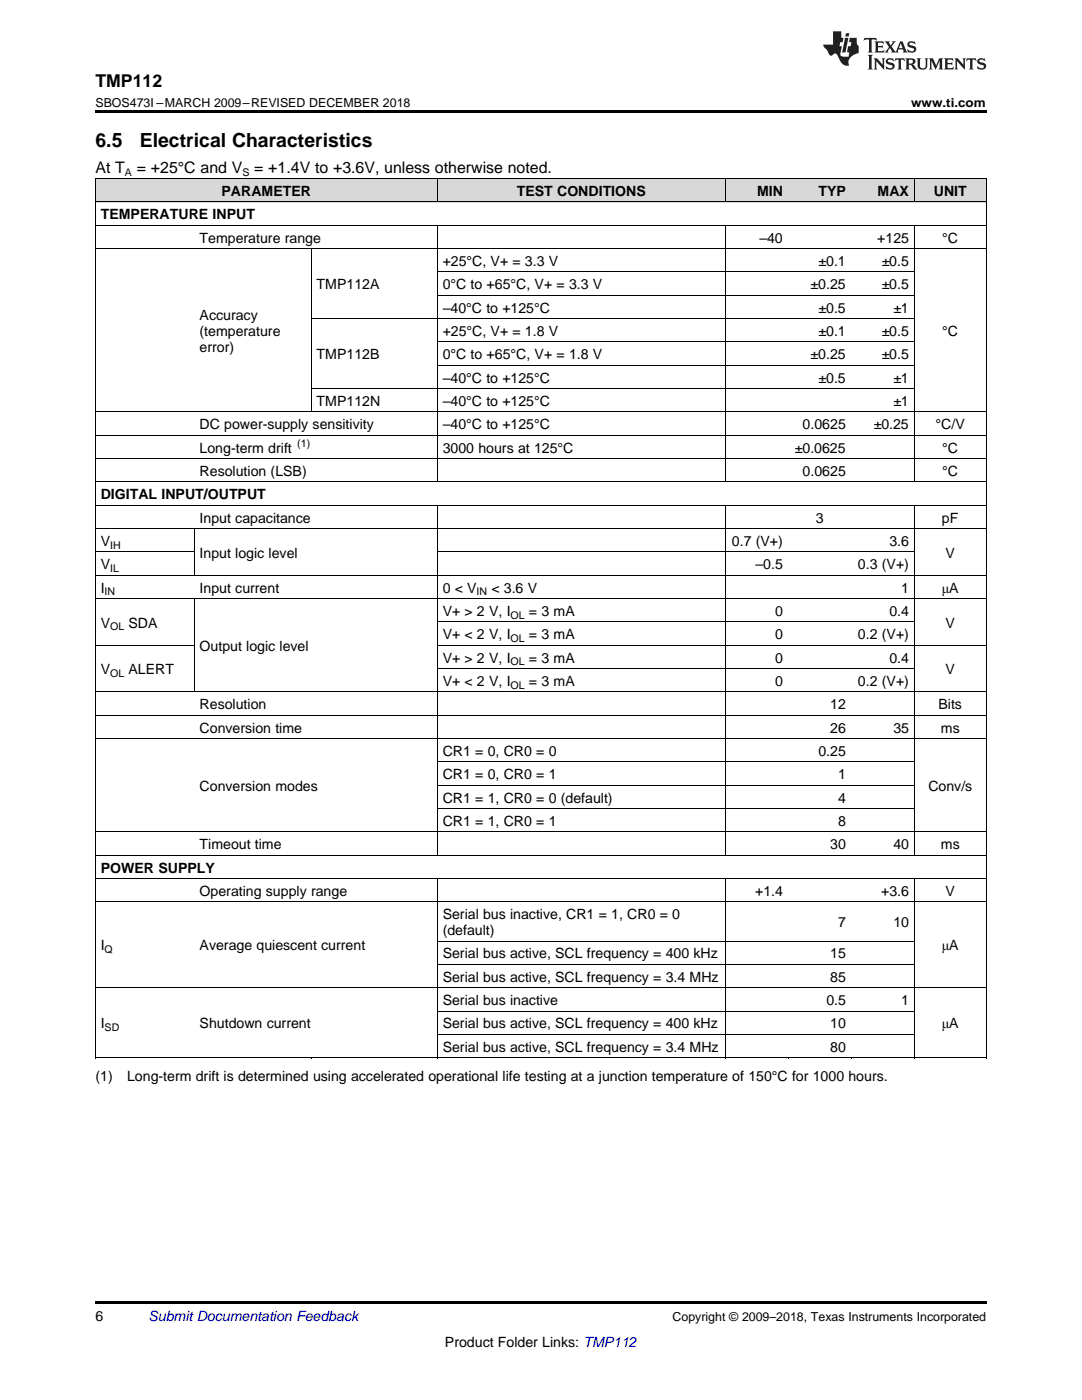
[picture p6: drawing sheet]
<svg xmlns="http://www.w3.org/2000/svg" width="216mm" height="279mm" viewBox="0 0 216 279" stroke-linecap="round" stroke-linejoin="round" font-family="sans-serif">
<defs><g id="words">
<g font-size="3.9">
<text x="19" y="29.3">6.5</text>
<text x="27.9" y="29.3">Electrical Characteristics</text>
</g>
<text font-size="3.5" x="19" y="17.3">TMP112</text>
<g font-size="3.2">
<text x="19" y="34.4">At T</text>
<text x="27.3" y="34.4">= +25°C and V</text>
<text x="50.7" y="34.4">= +1.4V to +3.6V, unless otherwise noted.</text>
</g>
<g font-size="2.8">
<text x="44.2" y="39.1">PARAMETER</text>
<text x="103.1" y="39.1">TEST CONDITIONS</text>
<text x="151.1" y="39.1">MIN</text>
<text x="163.3" y="39.1">TYP</text>
<text x="175.1" y="39.1">MAX</text>
<text x="186.3" y="39.1">UNIT</text>
<text x="20.1" y="43.7">TEMPERATURE INPUT</text>
<text x="39.8" y="48.4">Temperature range</text>
<text x="88.3" y="53.1">+25°C, V+ = 3.3 V</text>
<text x="151.5" y="48.4">–40</text>
<text x="163.3" y="53.1">±0.1</text>
<text x="175" y="48.4">+125</text>
<text x="175.9" y="53.1">±0.5</text>
<text x="188" y="48.4">°C</text>
<text x="63.2" y="57.7">TMP112A</text>
<text x="88.3" y="57.7">0°C to +65°C, V+ = 3.3 V</text>
<text x="161.7" y="57.7">±0.25</text>
<text x="175.9" y="57.7">±0.5</text>
<text x="39.8" y="63.9">Accuracy</text>
<text x="88.3" y="62.4">–40°C to +125°C</text>
<text x="163.3" y="62.4">±0.5</text>
<text x="178.3" y="62.4">±1</text>
<text x="39.8" y="67">(temperature</text>
<text x="39.8" y="70.2">error)</text>
<text x="63.2" y="71.7">TMP112B</text>
<text x="88.3" y="67">+25°C, V+ = 1.8 V</text>
<text x="88.3" y="71.7">0°C to +65°C, V+ = 1.8 V</text>
<text x="161.7" y="71.7">±0.25</text>
<text x="163.3" y="67">±0.1</text>
<text x="175.9" y="67">±0.5</text>
<text x="175.9" y="71.7">±0.5</text>
<text x="188" y="67">°C</text>
<text x="88.3" y="76.3">–40°C to +125°C</text>
<text x="163.3" y="76.3">±0.5</text>
<text x="178.3" y="76.3">±1</text>
<text x="63.2" y="81">TMP112N</text>
<text x="88.3" y="81">–40°C to +125°C</text>
<text x="178.3" y="81">±1</text>
<text x="39.8" y="85.7">DC power-supply sensitivity</text>
<text x="88.3" y="85.7">–40°C to +125°C</text>
<text x="160.2" y="85.7">0.0625</text>
<text x="174.3" y="85.7">±0.25</text>
<text x="186.7" y="85.7">°C/V</text>
<text x="39.8" y="90.3">Long-term drift</text>
<text x="39.8" y="95">Resolution (LSB)</text>
<text x="88.3" y="90.3">3000 hours at 125°C</text>
<text x="158.6" y="90.3">±0.0625</text>
<text x="160.2" y="95">0.0625</text>
<text x="188" y="90.3">°C</text>
<text x="188" y="95">°C</text>
<text x="20.1" y="99.6">DIGITAL INPUT/OUTPUT</text>
<text x="39.8" y="104.3">Input capacitance</text>
<text x="162.8" y="104.3">3</text>
<text x="188" y="104.3">pF</text>
<text x="20.1" y="108.9">V</text>
<text x="20.1" y="113.6">V</text>
<text x="39.8" y="111.3">Input logic level</text>
<text x="146" y="108.9">0.7 (V+)</text>
<text x="150.7" y="113.6">–0.5</text>
<text x="171.2" y="113.6">0.3 (V+)</text>
<text x="177.5" y="108.9">3.6</text>
<text x="188.7" y="111.3">V</text>
<text x="20.1" y="118.3">I</text>
<text x="39.8" y="118.3">Input current</text>
<text x="88.3" y="118.3">0 &lt; V</text>
<text x="98.1" y="118.3">&lt; 3.6 V</text>
<text x="179.8" y="118.3">1</text>
<text x="187.9" y="118.3">μA</text>
<text x="20.1" y="125.2">V</text>
<text x="25.6" y="125.2">SDA</text>
<text x="88.3" y="122.9">V+ &gt; 2 V, I</text>
<text x="105.6" y="122.9">= 3 mA</text>
<text x="154.7" y="122.9">0</text>
<text x="177.5" y="122.9">0.4</text>
<text x="188.7" y="125.2">V</text>
<text x="39.8" y="129.9">Output logic level</text>
<text x="88.3" y="127.6">V+ &lt; 2 V, I</text>
<text x="105.6" y="127.6">= 3 mA</text>
<text x="154.7" y="127.6">0</text>
<text x="171.2" y="127.6">0.2 (V+)</text>
<text x="20.1" y="134.5">V</text>
<text x="25.6" y="134.5">ALERT</text>
<text x="88.3" y="132.2">V+ &gt; 2 V, I</text>
<text x="88.3" y="136.9">V+ &lt; 2 V, I</text>
<text x="105.6" y="132.2">= 3 mA</text>
<text x="105.6" y="136.9">= 3 mA</text>
<text x="154.7" y="132.2">0</text>
<text x="154.7" y="136.9">0</text>
<text x="171.2" y="136.9">0.2 (V+)</text>
<text x="177.5" y="132.2">0.4</text>
<text x="188.7" y="134.5">V</text>
<text x="39.8" y="141.5">Resolution</text>
<text x="165.7" y="141.5">12</text>
<text x="187.3" y="141.5">Bits</text>
<text x="39.8" y="146.2">Conversion time</text>
<text x="165.7" y="146.2">26</text>
<text x="178.3" y="146.2">35</text>
<text x="187.7" y="146.2">ms</text>
<text x="88.3" y="150.8">CR1 = 0, CR0 = 0</text>
<text x="88.3" y="155.5">CR1 = 0, CR0 = 1</text>
<text x="163.3" y="150.8">0.25</text>
<text x="167.2" y="155.5">1</text>
<text x="39.8" y="157.8">Conversion modes</text>
<text x="88.3" y="160.2">CR1 = 1, CR0 = 0 (default)</text>
<text x="167.2" y="160.2">4</text>
<text x="185.2" y="157.8">Conv/s</text>
<text x="88.3" y="164.8">CR1 = 1, CR0 = 1</text>
<text x="167.2" y="164.8">8</text>
<text x="39.8" y="169.5">Timeout time</text>
<text x="165.7" y="169.5">30</text>
<text x="178.3" y="169.5">40</text>
<text x="187.7" y="169.5">ms</text>
<text x="20.1" y="174.1">POWER SUPPLY</text>
<text x="39.8" y="178.8">Operating supply range</text>
<text x="150.7" y="178.8">+1.4</text>
<text x="175.8" y="178.8">+3.6</text>
<text x="188.7" y="178.8">V</text>
<text x="88.3" y="183.4">Serial bus inactive, CR1 = 1, CR0 = 0</text>
<text x="167.2" y="185">7</text>
<text x="178.3" y="185">10</text>
<text x="20.1" y="189.7">I</text>
<text x="39.8" y="189.7">Average quiescent current</text>
<text x="88.3" y="186.6">(default)</text>
<text x="88.3" y="191.3">Serial bus active, SCL frequency = 400 kHz</text>
<text x="165.7" y="191.3">15</text>
<text x="187.9" y="189.7">μA</text>
<text x="88.3" y="195.9">Serial bus active, SCL frequency = 3.4 MHz</text>
<text x="165.7" y="195.9">85</text>
<text x="88.3" y="200.6">Serial bus inactive</text>
<text x="164.9" y="200.6">0.5</text>
<text x="179.8" y="200.6">1</text>
<text x="20.1" y="205.2">I</text>
<text x="39.8" y="205.2">Shutdown current</text>
<text x="88.3" y="205.2">Serial bus active, SCL frequency = 400 kHz</text>
<text x="88.3" y="209.9">Serial bus active, SCL frequency = 3.4 MHz</text>
<text x="165.7" y="205.2">10</text>
<text x="165.7" y="209.9">80</text>
<text x="187.9" y="205.2">μA</text>
<text x="19" y="215.8">(1)</text>
<text x="25.4" y="215.8">Long-term drift is determined using accelerated operational life testing at a junction temperature of 150°C for 1000 hours.</text>
<text x="19" y="263.6">6</text>
<text x="88.8" y="268.9">Product Folder Links: TMP112</text>
</g>
<text font-size="2.8" fill="#0000c8" x="29.6" y="263.6">Submit Documentation Feedback</text>
<g font-size="2.5">
<text x="19" y="21.4">SBOS473I –MARCH 2009–REVISED DECEMBER 2018</text>
<text x="181.8" y="21.4">www.ti.com</text>
<text x="134.2" y="263.6">Copyright © 2009–2018, Texas Instruments Incorporated</text>
</g>
<g font-size="2.1">
<text x="24.9" y="35.1">A</text>
<text x="48.4" y="35.1">S</text>
<text x="59.3" y="89.2">(1)</text>
<text x="22" y="109.5">IH</text>
<text x="20.9" y="118.8">IN</text>
<text x="22" y="114.2">IL</text>
<text x="95.1" y="118.8">IN</text>
<text x="22" y="125.8">OL</text>
<text x="101.9" y="123.5">OL</text>
<text x="101.9" y="128.1">OL</text>
<text x="22" y="135.1">OL</text>
<text x="101.9" y="132.8">OL</text>
<text x="101.9" y="137.4">OL</text>
<text x="20.9" y="190.3">Q</text>
<text x="20.9" y="205.8">SD</text>
</g>
</g></defs>
<g fill="#d8d8d8">
<path d="M19 35.7h16.2v4.7h-16.2z"/>
<path d="M35.2 35.7h3.6v4.7h-3.6z"/>
<path d="M38.8 35.7h23.3v4.7h-23.3z"/>
<path d="M62.1 35.7h25.2v4.7h-25.2z"/>
<path d="M87.3 35.7h57.4v4.7h-57.4z"/>
<path d="M144.7 35.7h12.6v4.7h-12.6z"/>
<path d="M157.3 35.7h12.6v4.7h-12.6z"/>
<path d="M169.9 35.7h12.6v4.7h-12.6z"/>
<path d="M182.5 35.7h14.3v4.7h-14.3z"/>
</g>
<path d="M19 22h177.8v.5h-177.8zM19 211.1l.2 .1zM62 211.1l.1 .1zM87.2 211.1l.1 .1zM144.6 211.1l.1 .1zM157.2 211.1l.1 .1zM169.8 211.1l.1 .1zM182.4 211.1l.1 .1zM196.7 211.1l.1 .1zM19 259.7h177.8v.5h-177.8z" fill="#000"/>
<g fill="none" stroke="#000" stroke-width=".2">
<path d="M19 35.6h177.8M19.1 35.7v175.5M87.2 35.7v4.7M144.7 35.7v4.7M182.4 35.7v4.7M196.8 35.7v175.5M19 49.6h177.8M19 45h177.8M19 40.3h177.8M62.1 49.6v32.7M87.2 45v51.2M87.3 58.9h95.2"/>
<path d="M87.3 54.3h95.2M144.7 45v51.2M182.4 45v51.2M62.1 77.6h120.4M62.1 63.6h120.4M87.3 72.9h95.2M87.3 68.2h95.2M19 96.2h177.8M19 91.5h177.8M19 86.9h177.8M19 82.2h177.8M19 119.5h177.8"/>
<path d="M19 114.8h177.8M19 110.2h19.8M19 105.5h177.8M19 100.8h177.8M38.7 105.5v9.4M38.7 119.5v18.6M87.2 100.9v69.8M87.3 110.2h95.2M144.7 100.9v69.8M182.4 100.9v69.8M19 138.1h177.8M19 128.8h19.8"/>
<path d="M87.3 133.4h95.2M87.3 128.8h109.5M87.3 124.1h95.2M19 147.4h177.8M19 142.8h177.8M87.3 156.7h95.2M87.3 152.1h95.2M19 175.3h177.8M19 170.7h177.8M19 166h177.8M87.2 175.4v35.8M87.3 161.4h95.2"/>
<path d="M144.7 175.4v35.8M182.4 175.4v35.8M19 197.1h177.8M19 180h177.8M87.3 192.5h95.2M87.3 187.8h95.2M19 211.1h177.8M87.3 206.5h95.2M87.3 201.8h95.2"/>
</g>
<g fill="#231f20">
<path d="M172.5 7.6l-.1 .5 .4-.2h.6v.1v2.1l-.2 .4h.9l-.2-.4v-2.1l.1-.1h.5l.5 .2-.2-.5zM174.5 8.3l.2 .3v1.5l-.2 .4h1.8l.2-.6a1.04 1.04 0 0 1-1.3 .2v-.7h.6l.3 .2v-.6l-.3 .2h-.6v-.6l.8-.1 .4 .3-.2-.5zM176.5 8.3l.9 1.1-.9 1.1h.8l-.2-.2 .4-.7 .5 .7-.2 .2h1.5l-.2-.2 .2-.4h.9l.1 .4-.2 .2h1l-.3-.3-.7-1.9h-.5l-.9 2-.8-1 .9-1h-.8l.1 .3-.4 .5-.3-.6 .1-.2zM179.7 8.6l.4 1h-.7zM181.3 8.4a.63 .63 0 0 0-.2 .7 .63 .63 0 0 0 .6 .4l.6 .2 .1 .2a.75 .75 0 0 1-.7 .4 .75 .75 0 0 1-.6-.5l.1 .7 .1-.1a1.11 1.11 0 0 0 1.5-.6 1.13 1.13 0 0 0-1.2-.8l-.1-.4a1.04 1.04 0 0 1 1.2 .2l-.2-.5-.2 .1-.4-.2zM173.2 10.9l.2 .4v2.2l-.2 .4h1l-.3-.4v-2.2l.3-.4zM174.3 11.6l.3 .4v1.5l-.3 .4h.8l-.2-.4v-1.3l1.5 1.7v-1.9l.2-.4h-.7l.2 .4v.9l-1.1-1.3zM177 11.8a.62 .62 0 0 0-.2 .7 .62 .62 0 0 0 .6 .4l.6 .1 .1 .3a.76 .76 0 0 1-.7 .3 .76 .76 0 0 1-.7-.4l.2 .7 .1-.1a1.11 1.11 0 0 0 1.5-.6 1.13 1.13 0 0 0-1.2-.8l-.1-.4a1.04 1.04 0 0 1 1.2 .2l-.2-.6-.2 .1-.5-.1zM178.7 11.6l-.2 .6a.61 .61 0 0 1 .8-.3v1.6l-.2 .4h.9l-.2-.4v-1.6a.63 .63 0 0 1 .7 .3l-.1-.6zM180.6 11.6l.3 .4v1.5l-.3 .4h1l-.2-.2-.1-.8 .6 .2a.76 .76 0 0 0 1.2 .7l-1-1a.58 .58 0 0 0 .6-.5 .58 .58 0 0 0-.5-.6zM181.4 11.9h.1a.45 .45 0 0 1 .5 .1 .45 .45 0 0 1 .1 .5l-.8 .2zM182.9 11.6l.2 .2a2.17 2.17 0 0 0 .3 1.9 .99 .99 0 0 0 1.6-.6v-1.1l.2-.4h-.7l.2 .2a1.92 1.92 0 0 1-.2 1.8 .6 .6 0 0 1-.9-.5v-1.1l.2-.4zM185.4 11.6l.2 .4v1.5l-.2 .4h.7l-.2-.4v-1.4l.8 1.8 .8-1.8v1.4l-.2 .4h.9l-.2-.4v-1.5l.2-.4h-.8l-.6 1.5-.6-1.5zM188.4 11.6l.2 .4v1.5l-.2 .4h1.8l.1-.6a1.04 1.04 0 0 1-1.2 .1v-.6h.5l.4 .2v-.6l-.4 .2h-.5v-.7h.8l.3 .3-.1-.6zM190.5 11.6l.2 .4v1.5l-.2 .4h.7l-.2-.4v-1.3l1.5 1.7v-1.9l.2-.4h-.7l.2 .4v.9l-1.1-1.3zM192.9 11.6l-.1 .6a.61 .61 0 0 1 .7-.3l.1 1.6-.3 .4h1l-.3-.4 .1-1.6a.63 .63 0 0 1 .7 .3l-.1-.6zM195.2 11.8a.62 .62 0 0 0-.2 .7 .62 .62 0 0 0 .6 .4l.6 .1 .1 .3a.76 .76 0 0 1-.7 .3 .76 .76 0 0 1-.6-.4l.1 .7 .1-.1a1.11 1.11 0 0 0 1.6-.6 1.13 1.13 0 0 0-1.3-.8l-.1-.4a1.04 1.04 0 0 1 1.2 .2l-.1-.6-.2 .1-.5-.1z"/>
<path d="M166.2 6.3v2.6h-1.9v.4l.8 .9a.91 .91 0 0 0 1 .8 .56 .56 0 0 1 .5-.3 .56 .56 0 0 1 .5 .3l.4 .8a1.53 1.53 0 0 0 1.9 1.2 1.54 1.54 0 0 1 1-2.1l.9-.3v-1.4a1.52 1.52 0 0 1-.4-1.6h-1.3l-.2 .8h.5l-.2 .8h-.5l-.1 1v.2l.4 .1-.2 .8a1.93 1.93 0 0 1-1.6-.3l.3-1.8h-.5l.2-.8h.4l.2-.8h-.4v-1.3zM168.6 7.6l-.6 2.9h.7l.6-2.9zM168.8 6.6l-.1 .7h.6l.2-.7z"/>
</g>
<use href="#words"/>
</svg>
